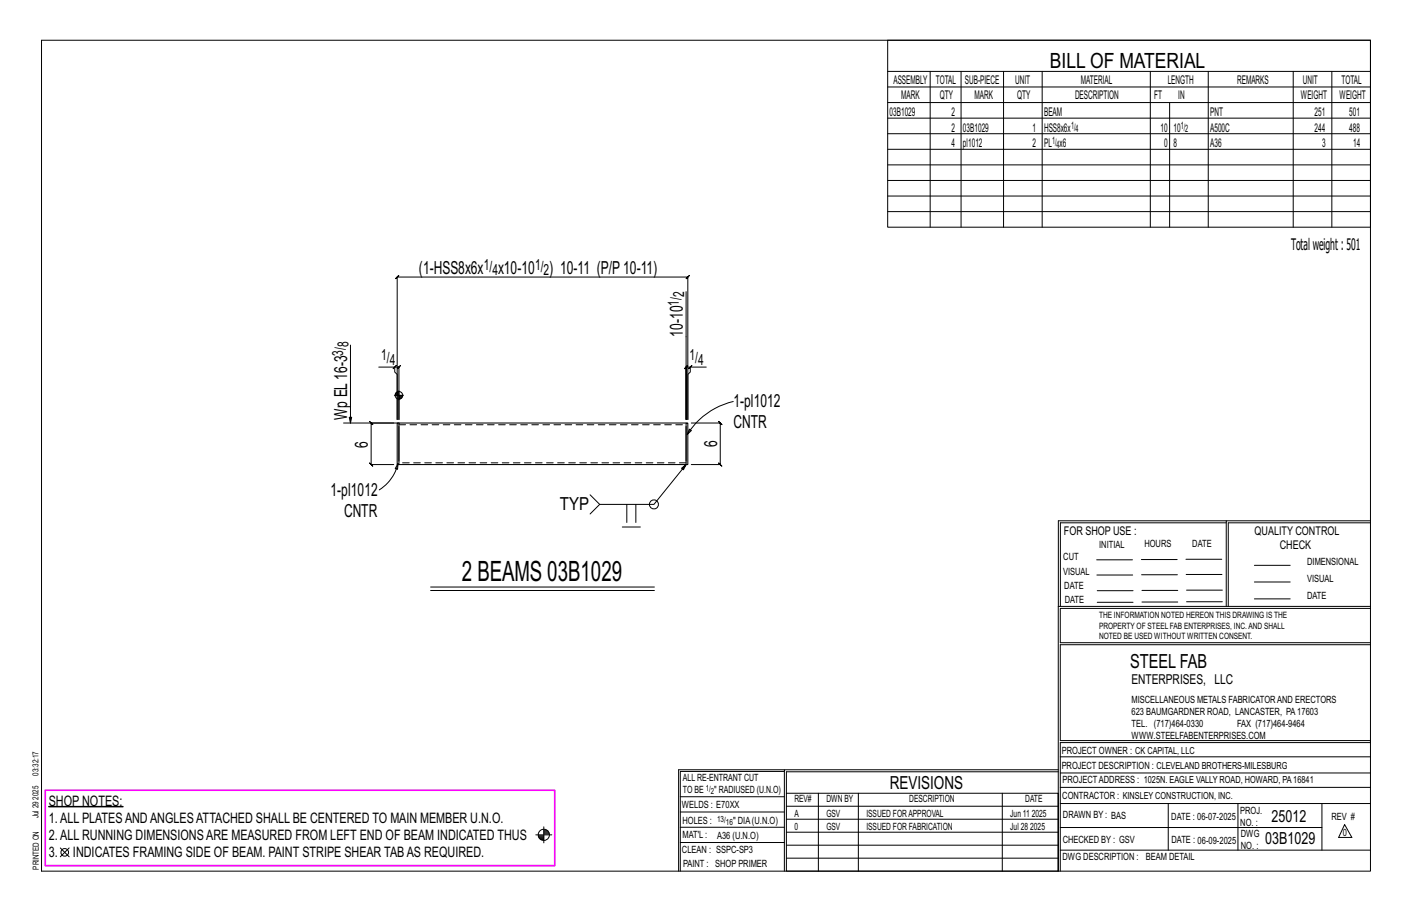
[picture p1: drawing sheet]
<svg xmlns="http://www.w3.org/2000/svg" width="432mm" height="279mm" viewBox="0 0 432 279" stroke-linecap="round" stroke-linejoin="round" font-family="sans-serif">
<defs><g id="words">
<text font-size="8.6" x="141.2" y="177.5">2 BEAMS 03B1029</text>
<text font-size="6.4" x="321.1" y="20.7">BILL OF MATERIAL</text>
<text font-size="5.9" x="345.6" y="204.1">STEEL FAB</text>
<g font-size="5.5">
<text x="128.1" y="83.7">(1-HSS8x6x</text>
<text x="152.3" y="83.7">x10-10</text>
<text x="168" y="83.7">) 10-11 (P/P10-11)</text>
<text x="208.8" y="102.9" transform="rotate(-90 208.8 102.9)">10-10</text>
<text x="224.3" y="124.3">1-pl1012</text>
<text x="106.2" y="128.3" transform="rotate(-90 106.2 128.3)">Wp EL16-3</text>
<text x="224.3" y="130.9">CNTR</text>
<text x="112.5" y="137" transform="rotate(-90 112.5 137)">6</text>
<text x="219.3" y="136.7" transform="rotate(-90 219.3 136.7)">6</text>
<text x="101.1" y="151.7">1-pl1012</text>
<text x="171.2" y="156">TYP</text>
<text x="105.2" y="158.2">CNTR</text>
<text x="272.2" y="241.1">REVISIONS</text>
</g>
<g font-size="5.1">
<text x="388.9" y="251.3">25012</text>
<text x="386.9" y="258.1">03B1029</text>
</g>
<text font-size="4.9" x="394.8" y="76.4">Totalweight : 501</text>
<g font-size="4.7">
<text x="148" y="82.5">1/</text>
<text x="163.6" y="82.5">1/</text>
<text x="150.6" y="84.1">4</text>
<text x="166.2" y="84.1">2</text>
<text x="207.6" y="93.5" transform="rotate(-90 207.6 93.5)">1/</text>
<text x="209.2" y="90.9" transform="rotate(-90 209.2 90.9)">2</text>
<text x="106.6" y="106.2" transform="rotate(-90 106.6 106.2)">8</text>
<text x="104.9" y="108.8" transform="rotate(-90 104.9 108.8)">3/</text>
<text x="116.6" y="110">1/</text>
<text x="119.2" y="111.6">4</text>
<text x="210.9" y="110">1/</text>
<text x="213.5" y="111.6">4</text>
</g>
<g font-size="4.4">
<text x="14.9" y="251.5">1.ALL PLATESANDANGLESATTACHED SHALL BE CENTERED TO MAIN MEMBER U.N.O.</text>
<text x="14.9" y="246.3">SHOP NOTES:</text>
<text x="14.9" y="256.7">2.ALL RUNNING DIMENSIONSARE MEASURED FROM LEFT END OF BEAM INDICATED THUS</text>
<text x="14.9" y="262">3.</text>
<text x="22.3" y="262">INDICATES FRAMING SIDE OF BEAM. PAINT STRIPE SHEAR TABAS REQUIRED.</text>
</g>
<text font-size="4.2" x="346" y="209.1">ENTERPRISES, LLC</text>
<g font-size="3.7">
<text x="273.2" y="25.6">ASSEMBLY</text>
<text x="286.2" y="25.6">TOTAL</text>
<text x="295.1" y="25.6">SUB-PIECE</text>
<text x="310.4" y="25.6">UNIT</text>
<text x="330.5" y="25.6">MATERIAL</text>
<text x="357.1" y="25.6">LENGTH</text>
<text x="378.3" y="25.6">REMARKS</text>
<text x="398.4" y="25.6">UNIT</text>
<text x="410.2" y="25.6">TOTAL</text>
<text x="272.1" y="35.5">03B1029</text>
<text x="275.6" y="30.4">MARK</text>
<text x="287.4" y="30.4">QTY</text>
<text x="290.9" y="35.5">2</text>
<text x="298" y="30.4">MARK</text>
<text x="311" y="30.4">QTY</text>
<text x="319.3" y="35.5">BEAM</text>
<text x="328.7" y="30.4">DESCRIPTION</text>
<text x="353" y="30.4">FT</text>
<text x="360.3" y="30.4">IN</text>
<text x="370.1" y="35.5">PNT</text>
<text x="397.8" y="30.4">WEIGHT</text>
<text x="402" y="35.5">251</text>
<text x="409.6" y="30.4">WEIGHT</text>
<text x="412.6" y="35.5">501</text>
<text x="290.9" y="40.2">2</text>
<text x="294.5" y="40.2">03B1029</text>
<text x="315.8" y="40.2">1</text>
<text x="319.3" y="40.2">HSS8x6x</text>
<text x="354.9" y="40.2">10</text>
<text x="358.9" y="40.2">10</text>
<text x="370.1" y="40.2">A500C</text>
<text x="402" y="40.2">244</text>
<text x="412.6" y="40.2">488</text>
<text x="290.9" y="45">4</text>
<text x="294.5" y="45">pl1012</text>
<text x="315.8" y="45">2</text>
<text x="319.3" y="45">PL x6</text>
<text x="356" y="45">0</text>
<text x="358.9" y="45">8</text>
<text x="370.1" y="45">A36</text>
<text x="404.3" y="45">3</text>
<text x="413.8" y="45">14</text>
<text x="325.3" y="163.4">FOR SHOP USE :</text>
<text x="383.7" y="163.4">QUALITY CONTROL</text>
<text x="391.4" y="167.8">CHECK</text>
</g>
<g font-size="3.1">
<text x="327.5" y="39.4">1/</text>
<text x="328.9" y="40.5">4</text>
<text x="361.1" y="39.4">1/</text>
<text x="362.5" y="40.5">2</text>
<text x="321.7" y="44.1">1/</text>
<text x="323.1" y="45.3">4</text>
<text x="336.2" y="167.4">INITIAL</text>
<text x="350" y="167.1">HOURS</text>
<text x="364.6" y="167.2">DATE</text>
<text x="325.2" y="171.3">CUT</text>
<text x="399.8" y="172.8">DIMENSIONAL</text>
<text x="325.1" y="175.8">VISUAL</text>
<text x="399.8" y="177.9">VISUAL</text>
<text x="325.5" y="180">DATE</text>
<text x="325.7" y="184.4">DATE</text>
<text x="399.8" y="183.1">DATE</text>
<text x="346" y="215">MISCELLANEOUS METALS FABRICATORAND ERECTORS</text>
<text x="346" y="218.6">623 BAUMGARDNER ROAD, LANCASTER, PA17603</text>
<text x="346" y="225.8">WWW.STEELFABENTERPRISES.COM</text>
<text x="346" y="222.2">TEL. (717)464-0330</text>
<text x="378.3" y="222.2">FAX (717)464-9464</text>
<text x="324.7" y="230.5">PROJECT OWNER : CK CAPITAL, LLC</text>
<text x="208.8" y="238.8">ALL RE-ENTRANT CUT</text>
<text x="324.7" y="235.1">PROJECT DESCRIPTION : CLEVELAND BROTHERS-MILESBURG</text>
<text x="324.9" y="239.5">PROJECTADDRESS : 1025N. EAGLE VALLY ROAD, HOWARD, PA16841</text>
<text x="208.8" y="242.5">TO BE</text>
<text x="218.4" y="242.5">&quot; RADIUSED (U.N.O)</text>
<text x="242.9" y="245.3">REV#</text>
<text x="252.7" y="245.3">DWN BY</text>
<text x="278.1" y="245.3">DESCRIPTION</text>
<text x="313.5" y="245.3">DATE</text>
<text x="324.9" y="244.2">CONTRACTOR : KINSLEY CONSTRUCTION, INC.</text>
<text x="208.5" y="247">WELDS : E70XX</text>
<text x="208.7" y="251.7">HOLES :</text>
<text x="224.2" y="251.8">&quot; DIA(U.N.O)</text>
<text x="242.9" y="249.9">A</text>
<text x="252.7" y="249.9">GSV</text>
<text x="264.9" y="249.9">ISSUED FORAPPROVAL</text>
<text x="309" y="249.9">Jun 11</text>
<text x="315.5" y="249.9">2025</text>
<text x="325.1" y="250">DRAWN BY : BAS</text>
<text x="358.2" y="250.5">DATE : 06-07-2025</text>
<text x="379.3" y="248.9">PROJ.</text>
<text x="407.2" y="250.5">REV #</text>
<text x="208.7" y="256.3">MAT'L :</text>
<text x="219.3" y="256.4">A36 (U.N.O)</text>
<text x="242.9" y="253.8">0</text>
<text x="252.7" y="253.8">GSV</text>
<text x="264.9" y="253.8">ISSUED FOR FABRICATION</text>
<text x="309" y="253.8">Jul 28</text>
<text x="315" y="253.8">2025</text>
<text x="325" y="257.6">CHECKED BY : GSV</text>
<text x="358.3" y="257.7">DATE : 06-09-2025</text>
<text x="379.3" y="252.5">NO. :</text>
<text x="379.5" y="255.9">DWG</text>
<text x="410.6" y="255.5">0</text>
<text x="208.6" y="260.7">CLEAN : SSPC-SP3</text>
<text x="324.9" y="262.9">DWG DESCRIPTION :</text>
<text x="350.4" y="263">BEAM DETAIL</text>
<text x="379.5" y="259.5">NO. :</text>
<text x="208.9" y="265">PAINT : SHOP PRIMER</text>
</g>
<g font-size="2.7">
<text x="336.1" y="189">THE INFORMATION NOTED HEREON THIS DRAWING IS THE</text>
<text x="336.1" y="195.4">NOTED BE USED WITHOUT WRITTEN CONSENT.</text>
<text x="336.1" y="192.2">PROPERTY OF STEEL FAB ENTERPRISES, INC.AND SHALL</text>
</g>
<g font-size="2.6">
<text x="215.9" y="241.8">1/</text>
<text x="217.4" y="242.7">2</text>
<text x="219.3" y="251.1">13/</text>
<text x="222" y="252.1">16</text>
</g>
<g font-size="2.5">
<text x="11.7" y="237.1" transform="rotate(-90 11.7 237.1)">03:32:17</text>
<text x="11.8" y="244.4" transform="rotate(-90 11.8 244.4)">2025</text>
<text x="11.8" y="250.1" transform="rotate(-90 11.8 250.1)">Jul 29</text>
<text x="11.9" y="265.8" transform="rotate(-90 11.9 265.8)">PRINTED ON</text>
</g>
</g></defs>
<path d="M14.9 246.5h22.7v.2h-22.7z" fill="#000" stroke="#000" stroke-width=".31"/>
<g fill="none" stroke="#000" stroke-width=".31">
<path d="M12.7 12.3h406.4v254h-406.4zM271.5 12.3h147.6v57.2h-147.6zM271.5 21.8h147.6M271.5 26.6h147.6M271.5 31.4h147.6M271.5 36.1h147.6M284.5 21.8v47.7M293.9 21.8v47.7M306.9 21.8v47.7M318.7 21.8v47.7M351.8 21.8v47.7M357.7 31.4v38.1"/>
<path d="M369.5 21.8v47.7M395.5 21.8v47.7M407.3 21.8v47.7M271.5 40.9h147.6M271.5 45.6h147.6M271.5 50.4h147.6M271.5 55.2h147.6M271.5 59.9h147.6M271.5 64.7h147.6M209.8 89.1v39.2v-16.1l-.5 .5 1-1-.5 .5h1.3M107.2 105.5v23.8l-.4-1.7h.8l-.4 1.7M115.8 112.2h4.9v1.5l.8 .8v13.8v-43.6l-.5 .5 1-1-.5 .5h88.8l-.5 .5 1-1-.5 .5v43.6v-13.8l.8-.8v-1.5h4.9"/>
<path d="M120.7 112.2l-.5 .5 1-1zM120.7 112.2h1.3l-.5 .5 1-1-.5 .5v16.1v-8.9M121.4 119.9v.9M121.6 119.8v1M121.8 119.7v1.1M211.6 111.7l-1 1zM105.1 129.3h16.9M120.4 129.3h-6.9l-.5-.5 1 1-.5-.5v12.7l-.5-.5 1 1-.5-.5h6.9M120.6 120.8h2.8M120.9 120.4v.4M121.1 120v.8M122.2 120.8v1.2"/>
<path d="M122.4 120.8v1.1M122.6 120.8v1M122.8 120.8v.8M123.1 120.8v.5M210.8 131.2l.6 .4-1.3 1.2zM211.4 129.3h8.9l-.5-.5 1 1-.5-.5v12.7l-.5-.5 1 1-.5-.5h-8.9M224.2 122.7a22.7 22.7 0 0 0-14.1 10.1M121.7 141.7l-.1 1.8-.7-.3zM121.7 141.7a12.9 12.9 0 0 1-5.7 8.1M183.4 154.2l-2.9 2.9M191.7 154.2v5.5M194.4 154.2v5.5"/>
<path d="M209.8 142l-1.4 1.1 .6 .5 .8-1.6-9.8 12.2h-16.6l-2.9-2.9M375 159.8h-50.7v25.6M375 159.2h-51.3l-.1 107.1M419.1 159.2h-44.1v26.2M419.1 159.8h-43.5v25.6M131.7 179.5h68.4M190.3 161.1h5.5M335.4 171.1h10.9M335.4 175.8h11M349 171h11M349.1 175.7h11M362.7 171h10.9"/>
<path d="M362.7 175.6h11M383.6 172.8h11M383.6 177.9h11M131.7 180.5h68.4M323.7 185.4h95.4M335.5 184.1h11M335.5 180.6h11M349.2 184h11M349.2 180.5h11M362.9 180.4h10.9M362.9 184h10.9M383.6 183.1h11"/>
<path d="M419.1 186h-94.9v10.5h94.9M419.1 197.1h-94.9v29.3h94.9v.6h-94.9v39.3M239.9 235.8h-31.9v30.5M239.9 235.3h-32.4v31M323.6 235.3h-83.7v31M323.6 235.9h-83.1v6.6M324.2 236.3h94.9M324.2 231.4h94.9M18.4 259.2l2.7 2.7M21.1 259.2l-2.7 2.7M163.8 255.2h5M164.6 255.5h1.7"/>
<path d="M164.7 255.8h1.6M164.8 256.1h1.5M165 256.4h1.3M165.4 256.6h.9M166.3 252.8v4.9M166.3 254.1h1.3M166.3 253.8h.9M166.3 254.6h1.6M166.3 254.3h1.5M166.3 254.9h1.7M208 252.9h31.9M208 257.5h31.9"/>
<path d="M208 243.6h31.9M208 248.2h31.9M240.5 242.5h83.1v23.8h-83.1zM240.5 258.4h83.1M240.5 254.4h83.1M240.5 250.4h83.1M240.5 246.5h83.1M250.3 242.5v23.8M262.5 242.5v23.8M306.5 242.5v23.8M324.2 253h80.1M324.2 245.6h94.9"/>
<path d="M324.2 259.9h94.9M324.2 240.7h94.9M357.3 245.6v14.3M378.6 245.6v14.3M404.3 245.6v14.3M411.2 252.1l2.2 3.9h-4zM240.5 262.3h83.1"/>
<circle cx="122" cy="120.8" r="1.16"/>
<circle cx="200" cy="154.2" r="1.38"/>
<circle cx="166.3" cy="255.2" r="1.71"/>
<circle cx="19.8" cy="260.6" r="1.17"/>
</g>
<path d="M13.8 241.6h155.8v23h-155.8z" fill="none" stroke="#f0f" stroke-width=".5"/>
<path d="M122 129.3h-.5v12.7h88.3M122 130.4v10.6M209.8 129.3h.5v12.7h-.5zM209.8 129.3h-87.8v12.7M209.8 130.4v10.6" fill="none" stroke="#000" stroke-width=".32"/>
<path d="M122 129.8h87.8M209.8 141.5h-87.8" fill="none" stroke="#000" stroke-width=".31" stroke-dasharray="2 1.4"/>
<use href="#words"/>
</svg>
